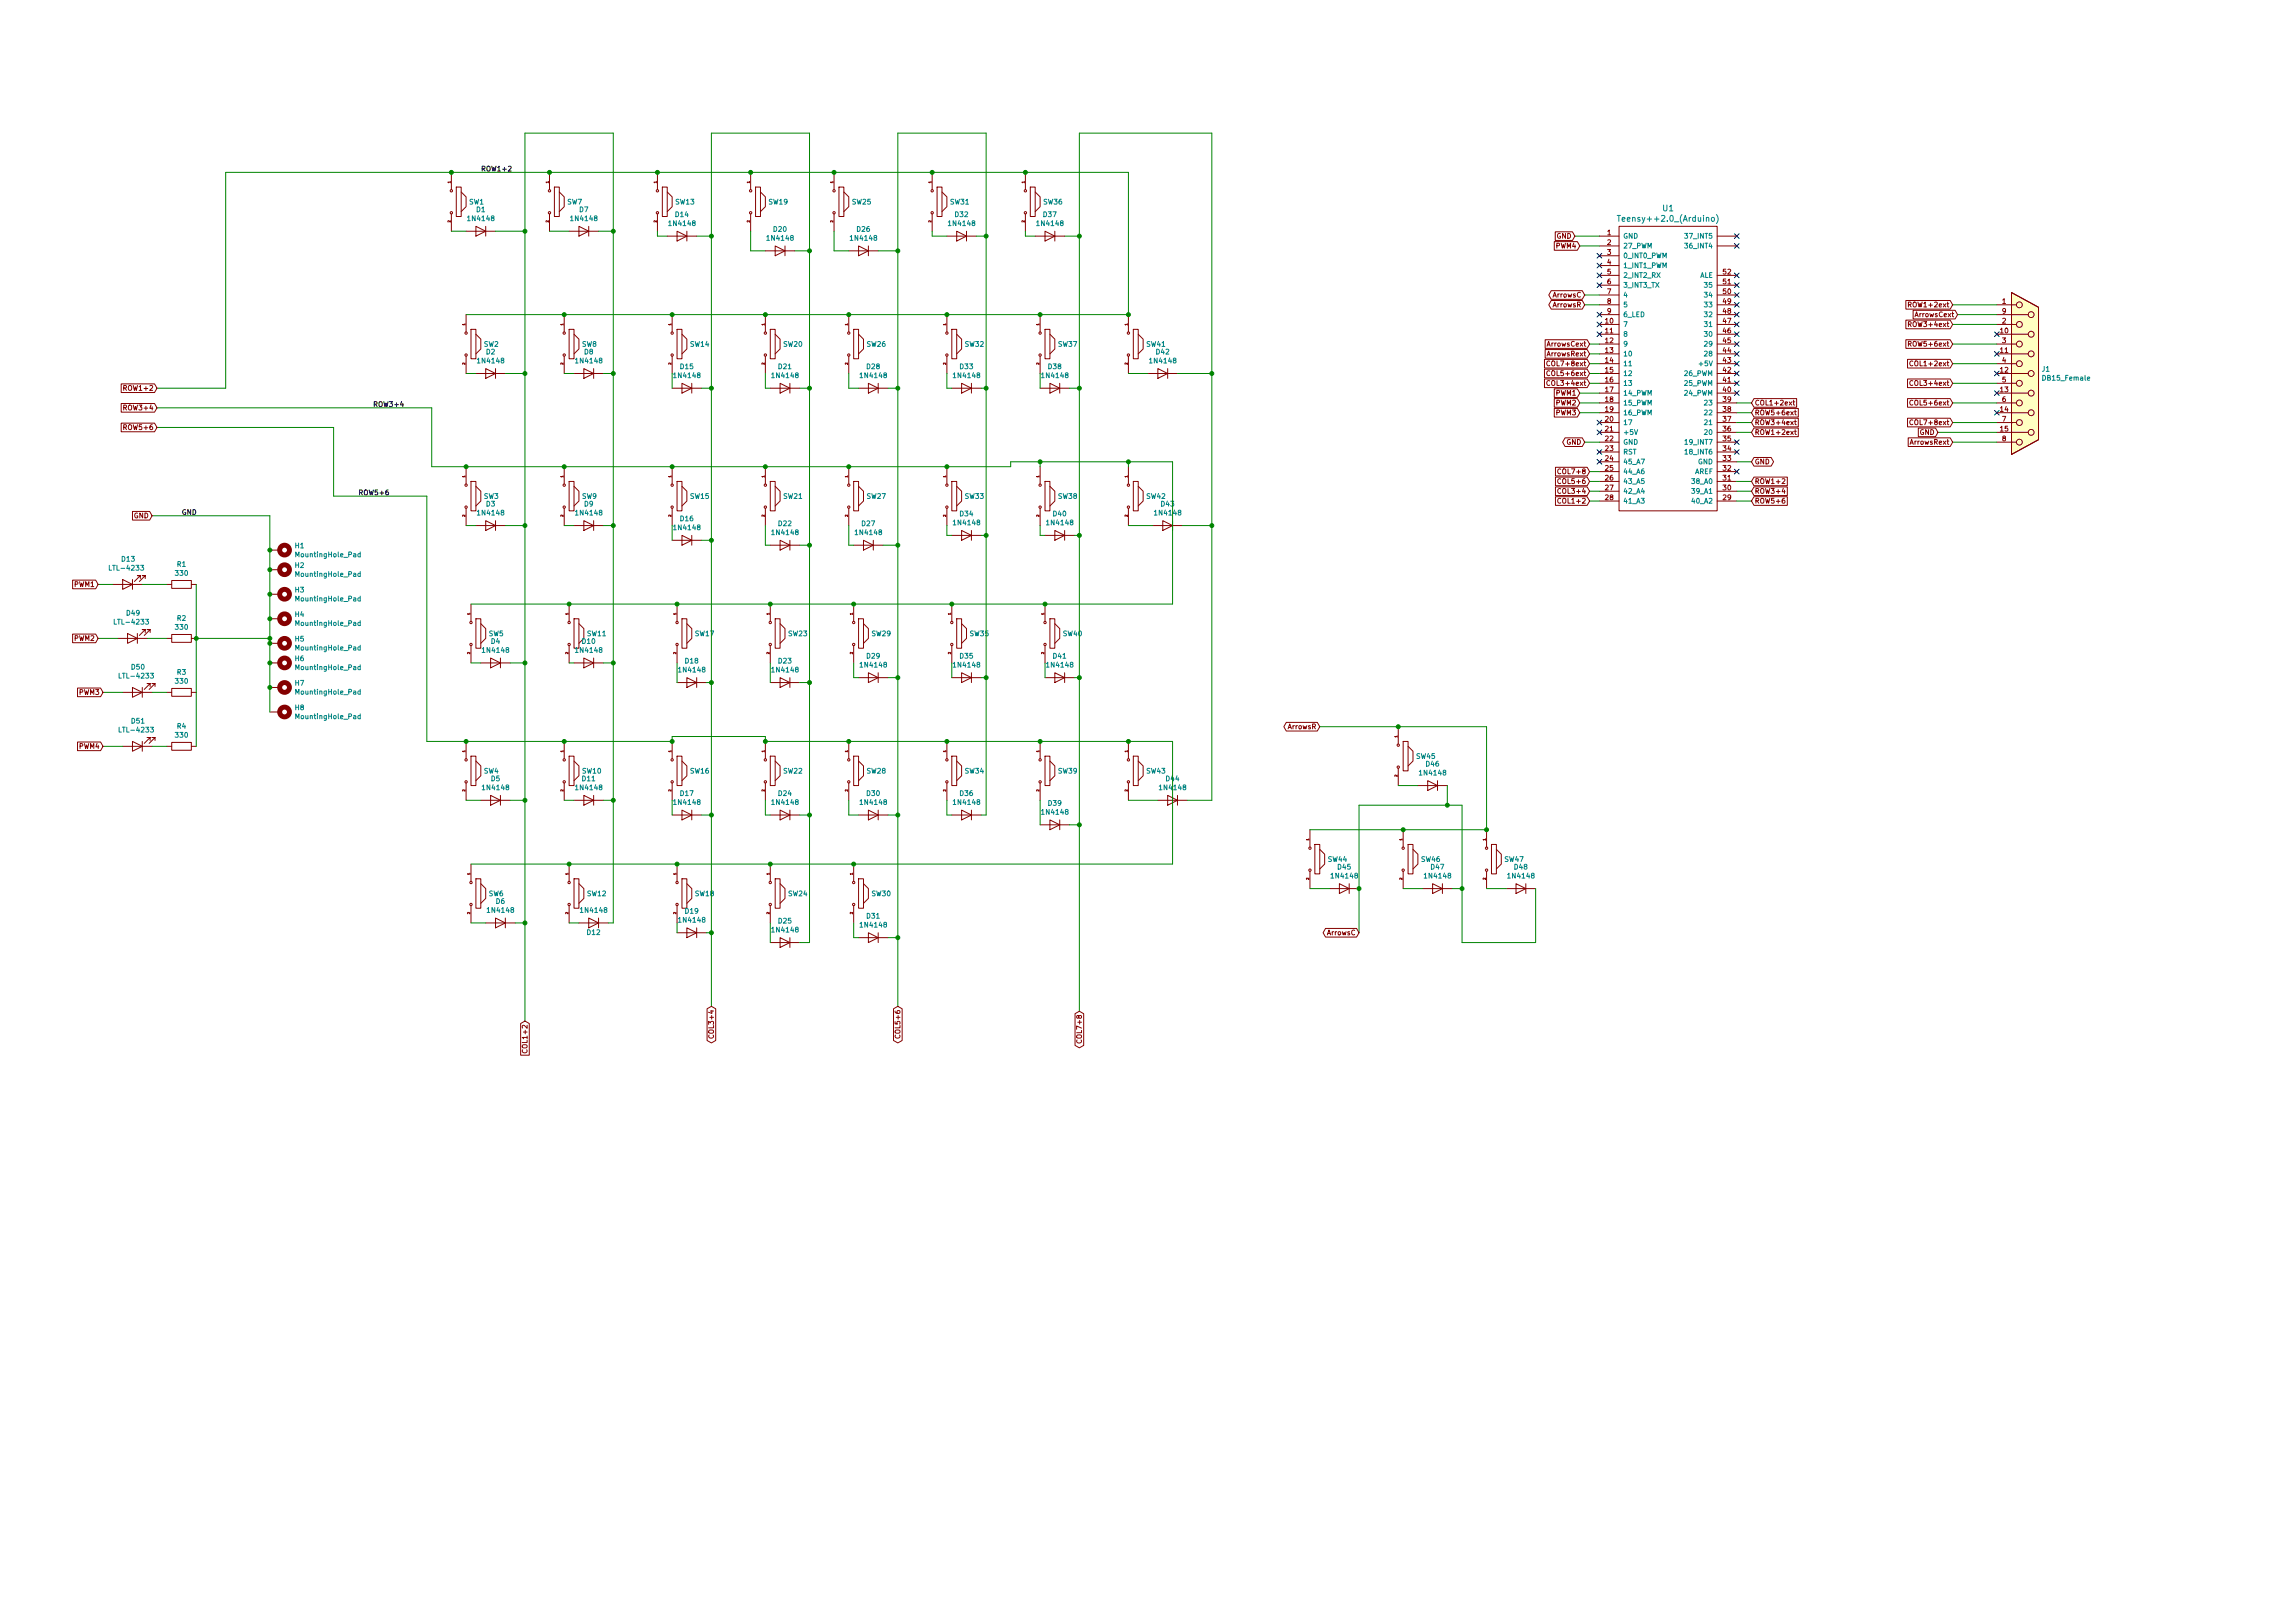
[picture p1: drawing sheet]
<svg xmlns="http://www.w3.org/2000/svg" width="594mm" height="420mm" viewBox="0 0 594 420" stroke-linecap="round" stroke-linejoin="round" font-family="sans-serif">
<defs><g id="words">
<g font-size="2.1" fill="#008484">
<text x="420.1" y="57.4">Teensy++2.0_(Arduino)</text>
<text x="430.5" y="54.7">U1</text>
</g>
<g font-size="1.8">
<text x="124.5" y="44.4">ROW1+2</text>
<text x="96.5" y="105.3">ROW3+4</text>
<text x="92.7" y="128.2">ROW5+6</text>
<text x="47" y="133.3">GND</text>
</g>
<g font-size="1.8" fill="#008484">
<text x="121.5" y="52.9">SW1</text>
<text x="146.9" y="52.9">SW7</text>
<text x="174.9" y="52.9">SW13</text>
<text x="199" y="52.9">SW19</text>
<text x="220.6" y="52.9">SW25</text>
<text x="246" y="52.9">SW31</text>
<text x="270.2" y="52.9">SW36</text>
<text x="121.4" y="57.2">1N4148</text>
<text x="123.3" y="54.9">D1</text>
<text x="148" y="57.2">1N4148</text>
<text x="150" y="54.9">D7</text>
<text x="173.4" y="58.5">1N4148</text>
<text x="174.9" y="56.2">D14</text>
<text x="200.3" y="60">D20</text>
<text x="221.9" y="60">D26</text>
<text x="245.8" y="58.5">1N4148</text>
<text x="247.3" y="56.2">D32</text>
<text x="268.7" y="58.5">1N4148</text>
<text x="270.1" y="56.2">D37</text>
<text x="198.8" y="62.3">1N4148</text>
<text x="220.4" y="62.3">1N4148</text>
<text x="420.1" y="61.8">GND</text>
<text x="420.1" y="64.3">27_PWM</text>
<text x="436.7" y="64.3">36_INT4</text>
<text x="436.7" y="61.8">37_INT5</text>
<text x="420.1" y="66.8">0_INT0_PWM</text>
<text x="420.1" y="69.4">1_INT1_PWM</text>
<text x="420.1" y="71.9">2_INT2_RX</text>
<text x="440" y="71.9">ALE</text>
<text x="420.1" y="74.5">3_INT3_TX</text>
<text x="420.1" y="77">4</text>
<text x="441.5" y="77">34</text>
<text x="441.5" y="74.5">35</text>
<text x="420.1" y="79.5">5</text>
<text x="420.1" y="82.1">6_LED</text>
<text x="441.5" y="82.1">32</text>
<text x="441.5" y="79.5">33</text>
<text x="125.3" y="89.8">SW2</text>
<text x="150.7" y="89.8">SW8</text>
<text x="178.7" y="89.8">SW14</text>
<text x="202.8" y="89.8">SW20</text>
<text x="224.4" y="89.8">SW26</text>
<text x="249.8" y="89.8">SW32</text>
<text x="274" y="89.8">SW37</text>
<text x="296.8" y="89.8">SW41</text>
<text x="420.1" y="84.6">7</text>
<text x="420.1" y="87.2">8</text>
<text x="420.1" y="89.7">9</text>
<text x="441.5" y="89.7">29</text>
<text x="441.5" y="87.2">30</text>
<text x="441.5" y="84.6">31</text>
<text x="123.9" y="94">1N4148</text>
<text x="125.9" y="91.7">D2</text>
<text x="149.3" y="94">1N4148</text>
<text x="151.3" y="91.7">D8</text>
<text x="176.1" y="95.5">D15</text>
<text x="201.5" y="95.5">D21</text>
<text x="224.4" y="95.5">D28</text>
<text x="248.5" y="95.5">D33</text>
<text x="271.4" y="95.5">D38</text>
<text x="297.9" y="94">1N4148</text>
<text x="299.3" y="91.7">D42</text>
<text x="420.1" y="92.2">10</text>
<text x="420.1" y="94.8">11</text>
<text x="440.3" y="94.8">+5V</text>
<text x="441.5" y="92.2">28</text>
<text x="174.7" y="97.9">1N4148</text>
<text x="200.1" y="97.9">1N4148</text>
<text x="223" y="97.9">1N4148</text>
<text x="247.1" y="97.9">1N4148</text>
<text x="270" y="97.9">1N4148</text>
<text x="420.1" y="97.3">12</text>
<text x="420.1" y="99.9">13</text>
<text x="436.2" y="99.9">25_PWM</text>
<text x="436.2" y="97.3">26_PWM</text>
<text x="528.6" y="96.2">J1</text>
<text x="529.1" y="98.5">DB15_Female</text>
<text x="420.1" y="102.4">14_PWM</text>
<text x="420.1" y="104.9">15_PWM</text>
<text x="420.1" y="107.5">16_PWM</text>
<text x="436.2" y="102.4">24_PWM</text>
<text x="441.5" y="107.5">22</text>
<text x="441.5" y="104.9">23</text>
<text x="420.1" y="110">17</text>
<text x="420.1" y="112.6">+5V</text>
<text x="441.5" y="112.6">20</text>
<text x="441.5" y="110">21</text>
<text x="420.1" y="115.1">GND</text>
<text x="420.1" y="117.6">RST</text>
<text x="436.7" y="117.6">18_INT6</text>
<text x="436.7" y="115.1">19_INT7</text>
<text x="420.1" y="120.2">45_A7</text>
<text x="420.1" y="122.7">44_A6</text>
<text x="420.1" y="125.3">43_A5</text>
<text x="438.3" y="125.3">38_A0</text>
<text x="438.7" y="122.7">AREF</text>
<text x="439.5" y="120.2">GND</text>
<text x="125.3" y="129.1">SW3</text>
<text x="125.9" y="131.1">D3</text>
<text x="150.7" y="129.1">SW9</text>
<text x="151.3" y="131.1">D9</text>
<text x="178.7" y="129.1">SW15</text>
<text x="202.8" y="129.1">SW21</text>
<text x="224.4" y="129.1">SW27</text>
<text x="249.8" y="129.1">SW33</text>
<text x="274" y="129.1">SW38</text>
<text x="296.8" y="129.1">SW42</text>
<text x="300.6" y="131.1">D43</text>
<text x="420.1" y="127.8">42_A4</text>
<text x="420.1" y="130.3">41_A3</text>
<text x="438.3" y="130.3">40_A2</text>
<text x="438.3" y="127.8">39_A1</text>
<text x="123.9" y="133.4">1N4148</text>
<text x="149.3" y="133.4">1N4148</text>
<text x="174.7" y="137.2">1N4148</text>
<text x="176.1" y="134.9">D16</text>
<text x="201.5" y="136.2">D22</text>
<text x="223.1" y="136.2">D27</text>
<text x="247.1" y="136">1N4148</text>
<text x="248.5" y="133.6">D34</text>
<text x="271.2" y="136">1N4148</text>
<text x="272.7" y="133.6">D40</text>
<text x="299.2" y="133.4">1N4148</text>
<text x="76.4" y="141.9">H1</text>
<text x="200.1" y="138.5">1N4148</text>
<text x="221.7" y="138.5">1N4148</text>
<text x="29.1" y="147.7">LTL-4233</text>
<text x="31.5" y="145.4">D13</text>
<text x="45.5" y="149">330</text>
<text x="45.9" y="146.7">R1</text>
<text x="76.4" y="147">H2</text>
<text x="76.9" y="149.3">MountingHole_Pad</text>
<text x="76.9" y="144.2">MountingHole_Pad</text>
<text x="76.4" y="153.4">H3</text>
<text x="76.9" y="155.7">MountingHole_Pad</text>
<text x="30.4" y="161.7">LTL-4233</text>
<text x="32.8" y="159.4">D49</text>
<text x="45.9" y="160.7">R2</text>
<text x="76.4" y="159.7">H4</text>
<text x="45.5" y="163">330</text>
<text x="76.4" y="166.1">H5</text>
<text x="76.9" y="162">MountingHole_Pad</text>
<text x="126.5" y="164.7">SW5</text>
<text x="127.2" y="166.7">D4</text>
<text x="150.7" y="166.7">D10</text>
<text x="152" y="164.7">SW11</text>
<text x="180" y="164.7">SW17</text>
<text x="204.1" y="164.7">SW23</text>
<text x="225.7" y="164.7">SW29</text>
<text x="251.1" y="164.7">SW35</text>
<text x="275.2" y="164.7">SW40</text>
<text x="34.1" y="173.3">D50</text>
<text x="76.4" y="171.1">H6</text>
<text x="76.9" y="168.4">MountingHole_Pad</text>
<text x="76.9" y="173.4">MountingHole_Pad</text>
<text x="125.2" y="169">1N4148</text>
<text x="149.3" y="169">1N4148</text>
<text x="177.4" y="171.7">D18</text>
<text x="201.5" y="171.7">D23</text>
<text x="223" y="172.8">1N4148</text>
<text x="224.4" y="170.5">D29</text>
<text x="247.1" y="172.8">1N4148</text>
<text x="248.5" y="170.5">D35</text>
<text x="271.2" y="172.8">1N4148</text>
<text x="272.7" y="170.5">D41</text>
<text x="31.6" y="175.6">LTL-4233</text>
<text x="45.5" y="177">330</text>
<text x="45.9" y="174.7">R3</text>
<text x="76.4" y="177.5">H7</text>
<text x="76.9" y="179.8">MountingHole_Pad</text>
<text x="176" y="174.1">1N4148</text>
<text x="200.1" y="174.1">1N4148</text>
<text x="76.4" y="183.8">H8</text>
<text x="31.6" y="189.6">LTL-4233</text>
<text x="34.1" y="187.3">D51</text>
<text x="45.5" y="190.9">330</text>
<text x="45.9" y="188.6">R4</text>
<text x="76.9" y="186.1">MountingHole_Pad</text>
<text x="366.7" y="196.4">SW45</text>
<text x="125.3" y="200.2">SW4</text>
<text x="127.2" y="202.2">D5</text>
<text x="150.7" y="202.2">D11</text>
<text x="150.8" y="200.2">SW10</text>
<text x="178.7" y="200.2">SW16</text>
<text x="202.8" y="200.2">SW22</text>
<text x="224.4" y="200.2">SW28</text>
<text x="249.8" y="200.2">SW34</text>
<text x="274" y="200.2">SW39</text>
<text x="296.8" y="200.2">SW43</text>
<text x="301.9" y="202.2">D44</text>
<text x="367.7" y="200.7">1N4148</text>
<text x="369.2" y="198.4">D46</text>
<text x="125.2" y="204.5">1N4148</text>
<text x="149.3" y="204.5">1N4148</text>
<text x="174.7" y="208.3">1N4148</text>
<text x="176.1" y="206">D17</text>
<text x="200.1" y="208.3">1N4148</text>
<text x="201.5" y="206">D24</text>
<text x="223" y="208.3">1N4148</text>
<text x="224.4" y="206">D30</text>
<text x="247.1" y="208.3">1N4148</text>
<text x="248.5" y="206">D36</text>
<text x="271.4" y="208.6">D39</text>
<text x="300.4" y="204.5">1N4148</text>
<text x="270" y="210.9">1N4148</text>
<text x="343.8" y="223.1">SW44</text>
<text x="344.9" y="227.4">1N4148</text>
<text x="346.3" y="225.1">D45</text>
<text x="367.9" y="223.1">SW46</text>
<text x="369" y="227.4">1N4148</text>
<text x="370.5" y="225.1">D47</text>
<text x="389.5" y="223.1">SW47</text>
<text x="390.6" y="227.4">1N4148</text>
<text x="392" y="225.1">D48</text>
<text x="126.5" y="232">SW6</text>
<text x="128.4" y="234">D6</text>
<text x="152" y="232">SW12</text>
<text x="180" y="232">SW18</text>
<text x="204.1" y="232">SW24</text>
<text x="225.7" y="232">SW30</text>
<text x="126.4" y="236.3">1N4148</text>
<text x="150.6" y="236.3">1N4148</text>
<text x="176" y="238.8">1N4148</text>
<text x="177.4" y="236.5">D19</text>
<text x="201.5" y="239.1">D25</text>
<text x="224.4" y="237.8">D31</text>
<text x="152" y="242">D12</text>
<text x="200.1" y="241.4">1N4148</text>
<text x="223" y="240.1">1N4148</text>
</g>
<g font-size="1.8" fill="#840000">
<text x="402.8" y="64.3">PWM4</text>
<text x="402.9" y="61.8">GND</text>
<text x="416.1" y="60.9">1</text>
<text x="416.1" y="63.4">2</text>
<text x="416.1" y="66">3</text>
<text x="416.1" y="68.5">4</text>
<text x="416.1" y="71">5</text>
<text x="446.1" y="71">52</text>
<text x="402.1" y="77">ArrowsC</text>
<text x="416.1" y="73.6">6</text>
<text x="416.1" y="76.1">7</text>
<text x="446.1" y="76.1">50</text>
<text x="446.1" y="73.6">51</text>
<text x="402.1" y="79.5">ArrowsR</text>
<text x="415.6" y="83.7">10</text>
<text x="416.1" y="78.7">8</text>
<text x="416.1" y="81.2">9</text>
<text x="446.1" y="83.7">47</text>
<text x="446.1" y="81.2">48</text>
<text x="446.1" y="78.7">49</text>
<text x="494.8" y="79.5">ROW1+2ext</text>
<text x="496" y="82.1">ArrowsCext</text>
<text x="518.3" y="78.7">1</text>
<text x="518.3" y="83.7">2</text>
<text x="518.3" y="81.2">9</text>
<text x="400.8" y="89.7">ArrowsCext</text>
<text x="415.6" y="86.3">11</text>
<text x="415.6" y="88.8">12</text>
<text x="446.1" y="88.8">45</text>
<text x="446.1" y="86.3">46</text>
<text x="494.8" y="89.7">ROW5+6ext</text>
<text x="494.8" y="84.6">ROW3+4ext</text>
<text x="517.8" y="86.3">10</text>
<text x="518.3" y="88.8">3</text>
<text x="400.8" y="92.2">ArrowsRext</text>
<text x="401.4" y="94.8">COL7+8ext</text>
<text x="415.6" y="91.4">13</text>
<text x="415.6" y="93.9">14</text>
<text x="446.1" y="93.9">43</text>
<text x="446.1" y="91.4">44</text>
<text x="495.4" y="94.8">COL1+2ext</text>
<text x="517.8" y="91.4">11</text>
<text x="518.3" y="93.9">4</text>
<text x="32.5" y="101.1">ROW1+2</text>
<text x="401.4" y="99.9">COL3+4ext</text>
<text x="401.4" y="97.3">COL5+6ext</text>
<text x="415.6" y="96.4">15</text>
<text x="415.6" y="99">16</text>
<text x="415.6" y="101.5">17</text>
<text x="446.1" y="101.5">40</text>
<text x="446.1" y="99">41</text>
<text x="446.1" y="96.4">42</text>
<text x="495.4" y="99.9">COL3+4ext</text>
<text x="517.8" y="96.4">12</text>
<text x="517.8" y="101.5">13</text>
<text x="518.3" y="99">5</text>
<text x="32.5" y="106.2">ROW3+4</text>
<text x="402.8" y="102.4">PWM1</text>
<text x="402.8" y="104.9">PWM2</text>
<text x="402.8" y="107.5">PWM3</text>
<text x="415.6" y="104.1">18</text>
<text x="415.6" y="106.6">19</text>
<text x="446.1" y="106.6">38</text>
<text x="446.1" y="104.1">39</text>
<text x="454.2" y="107.5">ROW5+6ext</text>
<text x="454.2" y="104.9">COL1+2ext</text>
<text x="495.4" y="104.9">COL5+6ext</text>
<text x="517.8" y="106.6">14</text>
<text x="518.3" y="104.1">6</text>
<text x="32.5" y="111.3">ROW5+6</text>
<text x="415.6" y="109.1">20</text>
<text x="415.6" y="111.7">21</text>
<text x="446.1" y="111.7">36</text>
<text x="446.1" y="109.1">37</text>
<text x="454.2" y="110">ROW3+4ext</text>
<text x="454.2" y="112.6">ROW1+2ext</text>
<text x="495.4" y="110">COL7+8ext</text>
<text x="496.9" y="112.6">GND</text>
<text x="517.8" y="111.7">15</text>
<text x="518.3" y="109.1">7</text>
<text x="405.5" y="115.1">GND</text>
<text x="415.6" y="114.2">22</text>
<text x="415.6" y="116.8">23</text>
<text x="415.6" y="119.3">24</text>
<text x="446.1" y="119.3">33</text>
<text x="446.1" y="116.8">34</text>
<text x="446.1" y="114.2">35</text>
<text x="494.7" y="115.1">ArrowsRext</text>
<text x="518.3" y="114.2">8</text>
<text x="404" y="122.7">COL7+8</text>
<text x="404" y="125.3">COL5+6</text>
<text x="415.6" y="121.8">25</text>
<text x="415.6" y="124.4">26</text>
<text x="446.1" y="124.4">31</text>
<text x="446.1" y="121.8">32</text>
<text x="454.2" y="125.3">ROW1+2</text>
<text x="454.2" y="120.2">GND</text>
<text x="404" y="127.8">COL3+4</text>
<text x="404" y="130.3">COL1+2</text>
<text x="415.6" y="126.9">27</text>
<text x="415.6" y="129.5">28</text>
<text x="446.1" y="129.5">29</text>
<text x="446.1" y="126.9">30</text>
<text x="454.2" y="130.3">ROW5+6</text>
<text x="454.2" y="127.8">ROW3+4</text>
<text x="34.6" y="134.2">GND</text>
<text x="19.3" y="151.9">PWM1</text>
<text x="19.3" y="165.9">PWM2</text>
<text x="20.6" y="179.9">PWM3</text>
<text x="333.5" y="188.8">ArrowsR</text>
<text x="20.6" y="193.8">PWM4</text>
<text x="343.6" y="242.1">ArrowsC</text>
<text x="184.8" y="268" transform="rotate(-90 184.8 268)">COL3+4</text>
<text x="233" y="268" transform="rotate(-90 233 268)">COL5+6</text>
<text x="280" y="269.3" transform="rotate(-90 280 269.3)">COL7+8</text>
<text x="136.5" y="271.8" transform="rotate(-90 136.5 271.8)">COL1+2</text>
</g>
<g font-size=".9" fill="#840000">
<text x="116.6" y="47.4" transform="rotate(-90 116.6 47.4)">1</text>
<text x="142" y="47.4" transform="rotate(-90 142 47.4)">1</text>
<text x="170" y="47.4" transform="rotate(-90 170 47.4)">1</text>
<text x="194.1" y="47.4" transform="rotate(-90 194.1 47.4)">1</text>
<text x="215.7" y="47.4" transform="rotate(-90 215.7 47.4)">1</text>
<text x="241.1" y="47.4" transform="rotate(-90 241.1 47.4)">1</text>
<text x="265.2" y="47.4" transform="rotate(-90 265.2 47.4)">1</text>
<text x="116.6" y="57.5" transform="rotate(-90 116.6 57.5)">2</text>
<text x="142" y="57.5" transform="rotate(-90 142 57.5)">2</text>
<text x="170" y="57.5" transform="rotate(-90 170 57.5)">2</text>
<text x="194.1" y="57.5" transform="rotate(-90 194.1 57.5)">2</text>
<text x="215.7" y="57.5" transform="rotate(-90 215.7 57.5)">2</text>
<text x="241.1" y="57.5" transform="rotate(-90 241.1 57.5)">2</text>
<text x="265.2" y="57.5" transform="rotate(-90 265.2 57.5)">2</text>
<text x="120.4" y="84.2" transform="rotate(-90 120.4 84.2)">1</text>
<text x="145.8" y="84.2" transform="rotate(-90 145.8 84.2)">1</text>
<text x="173.8" y="84.2" transform="rotate(-90 173.8 84.2)">1</text>
<text x="197.9" y="84.2" transform="rotate(-90 197.9 84.2)">1</text>
<text x="219.5" y="84.2" transform="rotate(-90 219.5 84.2)">1</text>
<text x="244.9" y="84.2" transform="rotate(-90 244.9 84.2)">1</text>
<text x="269" y="84.2" transform="rotate(-90 269 84.2)">1</text>
<text x="291.9" y="84.2" transform="rotate(-90 291.9 84.2)">1</text>
<text x="120.4" y="94.4" transform="rotate(-90 120.4 94.4)">2</text>
<text x="145.8" y="94.4" transform="rotate(-90 145.8 94.4)">2</text>
<text x="173.8" y="94.4" transform="rotate(-90 173.8 94.4)">2</text>
<text x="197.9" y="94.4" transform="rotate(-90 197.9 94.4)">2</text>
<text x="219.5" y="94.4" transform="rotate(-90 219.5 94.4)">2</text>
<text x="244.9" y="94.4" transform="rotate(-90 244.9 94.4)">2</text>
<text x="269" y="94.4" transform="rotate(-90 269 94.4)">2</text>
<text x="291.9" y="94.4" transform="rotate(-90 291.9 94.4)">2</text>
<text x="120.4" y="123.6" transform="rotate(-90 120.4 123.6)">1</text>
<text x="145.8" y="123.6" transform="rotate(-90 145.8 123.6)">1</text>
<text x="173.8" y="123.6" transform="rotate(-90 173.8 123.6)">1</text>
<text x="197.9" y="123.6" transform="rotate(-90 197.9 123.6)">1</text>
<text x="219.5" y="123.6" transform="rotate(-90 219.5 123.6)">1</text>
<text x="244.9" y="123.6" transform="rotate(-90 244.9 123.6)">1</text>
<text x="269" y="123.6" transform="rotate(-90 269 123.6)">1</text>
<text x="291.9" y="123.6" transform="rotate(-90 291.9 123.6)">1</text>
<text x="120.4" y="133.7" transform="rotate(-90 120.4 133.7)">2</text>
<text x="145.8" y="133.7" transform="rotate(-90 145.8 133.7)">2</text>
<text x="173.8" y="133.7" transform="rotate(-90 173.8 133.7)">2</text>
<text x="197.9" y="133.7" transform="rotate(-90 197.9 133.7)">2</text>
<text x="219.5" y="133.7" transform="rotate(-90 219.5 133.7)">2</text>
<text x="244.9" y="133.7" transform="rotate(-90 244.9 133.7)">2</text>
<text x="269" y="133.7" transform="rotate(-90 269 133.7)">2</text>
<text x="291.9" y="133.7" transform="rotate(-90 291.9 133.7)">2</text>
<text x="121.7" y="159.1" transform="rotate(-90 121.7 159.1)">1</text>
<text x="147.1" y="159.1" transform="rotate(-90 147.1 159.1)">1</text>
<text x="175" y="159.1" transform="rotate(-90 175 159.1)">1</text>
<text x="199.2" y="159.1" transform="rotate(-90 199.2 159.1)">1</text>
<text x="220.8" y="159.1" transform="rotate(-90 220.8 159.1)">1</text>
<text x="246.2" y="159.1" transform="rotate(-90 246.2 159.1)">1</text>
<text x="270.3" y="159.1" transform="rotate(-90 270.3 159.1)">1</text>
<text x="121.7" y="169.3" transform="rotate(-90 121.7 169.3)">2</text>
<text x="147.1" y="169.3" transform="rotate(-90 147.1 169.3)">2</text>
<text x="175" y="169.3" transform="rotate(-90 175 169.3)">2</text>
<text x="199.2" y="169.3" transform="rotate(-90 199.2 169.3)">2</text>
<text x="220.8" y="169.3" transform="rotate(-90 220.8 169.3)">2</text>
<text x="246.2" y="169.3" transform="rotate(-90 246.2 169.3)">2</text>
<text x="270.3" y="169.3" transform="rotate(-90 270.3 169.3)">2</text>
<text x="361.7" y="190.9" transform="rotate(-90 361.7 190.9)">1</text>
<text x="120.4" y="194.7" transform="rotate(-90 120.4 194.7)">1</text>
<text x="145.8" y="194.7" transform="rotate(-90 145.8 194.7)">1</text>
<text x="173.8" y="194.7" transform="rotate(-90 173.8 194.7)">1</text>
<text x="197.9" y="194.7" transform="rotate(-90 197.9 194.7)">1</text>
<text x="219.5" y="194.7" transform="rotate(-90 219.5 194.7)">1</text>
<text x="244.9" y="194.7" transform="rotate(-90 244.9 194.7)">1</text>
<text x="269" y="194.7" transform="rotate(-90 269 194.7)">1</text>
<text x="291.9" y="194.7" transform="rotate(-90 291.9 194.7)">1</text>
<text x="361.7" y="201.1" transform="rotate(-90 361.7 201.1)">2</text>
<text x="120.4" y="204.9" transform="rotate(-90 120.4 204.9)">2</text>
<text x="145.8" y="204.9" transform="rotate(-90 145.8 204.9)">2</text>
<text x="173.8" y="204.9" transform="rotate(-90 173.8 204.9)">2</text>
<text x="197.9" y="204.9" transform="rotate(-90 197.9 204.9)">2</text>
<text x="219.5" y="204.9" transform="rotate(-90 219.5 204.9)">2</text>
<text x="244.9" y="204.9" transform="rotate(-90 244.9 204.9)">2</text>
<text x="269" y="204.9" transform="rotate(-90 269 204.9)">2</text>
<text x="291.9" y="204.9" transform="rotate(-90 291.9 204.9)">2</text>
<text x="338.9" y="217.6" transform="rotate(-90 338.9 217.6)">1</text>
<text x="363" y="217.6" transform="rotate(-90 363 217.6)">1</text>
<text x="384.6" y="217.6" transform="rotate(-90 384.6 217.6)">1</text>
<text x="121.7" y="226.5" transform="rotate(-90 121.7 226.5)">1</text>
<text x="147.1" y="226.5" transform="rotate(-90 147.1 226.5)">1</text>
<text x="175" y="226.5" transform="rotate(-90 175 226.5)">1</text>
<text x="199.2" y="226.5" transform="rotate(-90 199.2 226.5)">1</text>
<text x="220.8" y="226.5" transform="rotate(-90 220.8 226.5)">1</text>
<text x="338.9" y="227.7" transform="rotate(-90 338.9 227.7)">2</text>
<text x="363" y="227.7" transform="rotate(-90 363 227.7)">2</text>
<text x="384.6" y="227.7" transform="rotate(-90 384.6 227.7)">2</text>
<text x="121.7" y="236.6" transform="rotate(-90 121.7 236.6)">2</text>
<text x="147.1" y="236.6" transform="rotate(-90 147.1 236.6)">2</text>
<text x="175" y="236.6" transform="rotate(-90 175 236.6)">2</text>
<text x="199.2" y="236.6" transform="rotate(-90 199.2 236.6)">2</text>
<text x="220.8" y="236.6" transform="rotate(-90 220.8 236.6)">2</text>
</g>
</g></defs>
<g fill="none" stroke="#840000" stroke-width=".26">
<path d="M116.8 44.6v4.5M116.8 55.4v4.5M118.1 48.4h1.3v7.6h-1.3zM119.4 49.7l1.2 1.3v2.5l-1.2 1.3M120.6 59.9h7.7M123.2 58.6l2.5 1.3-2.5 1.2zM125.7 58.6v2.5M142.2 44.6v4.5M142.2 55.4v4.5M143.5 48.4h1.3v7.6h-1.3zM144.8 49.7l1.2 1.3v2.5l-1.2 1.3M147.3 59.9h7.6"/>
<path d="M149.9 58.6l2.5 1.3-2.5 1.2zM152.4 58.6v2.5M170.2 44.6v4.5M170.2 55.4v4.5M171.4 48.4h1.3v7.6h-1.3zM172.7 49.7l1.3 1.3v2.5l-1.3 1.3M175.3 59.9l2.5 1.2-2.5 1.3zM177.8 59.9v2.5M194.3 44.6v4.5M194.3 55.4v4.5M195.6 48.4h1.2v7.6h-1.2zM196.8 49.7l1.3 1.3v2.5l-1.3 1.3"/>
<path d="M215.9 44.6v4.5M215.9 55.4v4.5M217.2 48.4h1.2v7.6h-1.2zM218.4 49.7l1.3 1.3v2.5l-1.3 1.3M241.3 44.6v4.5M241.3 55.4v4.5M242.6 48.4h1.2v7.6h-1.2zM243.8 49.7l1.3 1.3v2.5l-1.3 1.3M247.6 59.9l2.6 1.2-2.6 1.3zM250.2 59.9v2.5M265.4 44.6v4.5M265.4 55.4v4.5"/>
<path d="M266.7 48.4h1.3v7.6h-1.3zM268 49.7l1.2 1.3v2.5l-1.2 1.3M270.5 59.9l2.5 1.2-2.5 1.3zM273 59.9v2.5M419.1 58.6h25.4v73.6h-25.4zM172.7 61.1h7.6M198.1 64.9h7.6M200.7 63.7l2.5 1.2-2.5 1.3zM203.2 63.7v2.5M219.7 64.9h7.6M222.2 63.7l2.6 1.2-2.6 1.3zM224.8 63.7v2.5"/>
<path d="M245.1 61.1h7.6M268 61.1h7.6M401.5 77.8h8.1l.6 1.1-.6 1.1h-8.1l-.6-1.1zM401.5 75.3h8.1l.6 1.1-.6 1.1h-8.1l-.6-1.1zM402.3 62.6h6l.6 1.1-.6 1.1h-6zM402.6 60h4.4l.7 1.1-.7 1.1h-4.4zM414 61.1h5.1M414 63.7h5.1M414 66.2h5.1M414 68.7h5.1M414 78.9h5.1M414 71.3h5.1"/>
<path d="M414 76.4h5.1M414 73.8h5.1M444.5 61.1h5.1M444.5 63.7h5.1M444.5 78.9h5.1M444.5 71.3h5.1M444.5 76.4h5.1M444.5 73.8h5.1M493.3 77.8h11.5l.7 1.1-.7 1.1h-11.5zM494 78.9l.6-.1 .1-.5-.7-.1v1.3M494.3 78.9l.4 .6M516.9 78.9h5.1"/>
<path d="M520.7 75.7l7 3.8v34.3l-7 3.8zM31.4 99.4h8.6l.6 1.1-.6 1.1h-8.6zM120.6 81.4v4.5M120.6 92.2v4.5M121.9 85.3h1.3v7.6h-1.3zM123.2 86.5l1.3 1.3v2.5l-1.3 1.3M123.2 96.7h7.6M125.7 95.4l2.6 1.3-2.6 1.3zM128.3 95.4v2.6M146 81.4v4.5M146 92.2v4.5M147.3 85.3h1.3v7.6h-1.3z"/>
<path d="M148.6 86.5l1.3 1.3v2.5l-1.3 1.3M148.6 96.7h7.6M151.1 95.4l2.6 1.3-2.6 1.3zM153.7 95.4v2.6M174 81.4v4.5M174 92.2v4.5M175.3 85.3h1.2v7.6h-1.2zM176.5 99.2l2.6 1.3-2.6 1.3zM176.5 86.5l1.3 1.3v2.5l-1.3 1.3M179.1 99.2v2.6M198.1 81.4v4.5M198.1 92.2v4.5"/>
<path d="M199.4 85.3h1.3v7.6h-1.3zM200.7 86.5l1.2 1.3v2.5l-1.2 1.3M201.9 99.2l2.6 1.3-2.6 1.3zM204.5 99.2v2.6M219.7 81.4v4.5M219.7 92.2v4.5M221 85.3h1.2v7.6h-1.2zM222.2 86.5l1.3 1.3v2.5l-1.3 1.3M224.8 99.2l2.5 1.3-2.5 1.3zM227.3 99.2v2.6M245.1 81.4v4.5M245.1 92.2v4.5"/>
<path d="M246.4 85.3h1.2v7.6h-1.2zM247.6 86.5l1.3 1.3v2.5l-1.3 1.3M248.9 99.2l2.6 1.3-2.6 1.3zM251.5 99.2v2.6M269.2 81.4v4.5M269.2 92.2v4.5M270.5 85.3h1.3v7.6h-1.3zM271.8 99.2l2.5 1.3-2.5 1.3zM271.8 86.5l1.2 1.3v2.5l-1.2 1.3M274.3 99.2v2.6M292.1 81.4v4.5M292.1 92.2v4.5"/>
<path d="M293.4 85.3h1.2v7.6h-1.2zM294.6 86.5l1.3 1.3v2.5l-1.3 1.3M297.2 96.7h7.6M299.7 95.4l2.6 1.3-2.6 1.3zM302.3 95.4v2.6M399.8 98.1h11l.7 1.1-.7 1.1h-11zM399.8 95.6h11l.7 1.1-.7 1.1h-11zM399.8 93h11l.7 1.1-.7 1.2h-11zM400 90.5h10.8l.7 1.1-.7 1.1h-10.8zM400 88h10.8l.7 1.1-.7 1.1h-10.8zM401.2 98.6a.56 .56 0 0 0-.8 .6 .56 .56 0 0 0 .8 .5M401.2 96.1a.56 .56 0 0 0-.8 .5 .56 .56 0 0 0 .8 .5"/>
<path d="M401.2 93.6a.56 .56 0 0 0-.8 .5 .56 .56 0 0 0 .8 .5M410 91.3h.5M410 88.8h.5M410.2 90.9v1.1l.3 .2M410.2 88.4v1.1l.3 .1M414 84h5.1M414 86.5h5.1M414 89.1h5.1M414 91.6h5.1M414 94.1h5.1M414 96.7h5.1M414 99.2h5.1"/>
<path d="M414 81.4h5.1M444.5 84h5.1M444.5 86.5h5.1M444.5 89.1h5.1M444.5 91.6h5.1M444.5 94.1h5.1M444.5 96.7h5.1M444.5 99.2h5.1M444.5 81.4h5.1M493.3 88h11.5l.7 1.1-.7 1.1h-11.5zM493.3 82.9h11.5l.7 1.1-.7 1.1h-11.5zM493.8 93h11l.7 1.1-.7 1.2h-11z"/>
<path d="M493.8 98.1h11l.7 1.1-.7 1.1h-11zM494 89h.6l.1-.5-.7-.1v1.2M494 83.9h.6l.1-.5-.7-.1v1.2M494.3 89l.4 .6M494.3 83.9l.4 .6M495.1 93.6a.56 .56 0 0 0-.7 .5 .56 .56 0 0 0 .7 .5M495.1 98.6a.56 .56 0 0 0-.7 .6 .56 .56 0 0 0 .7 .5M495.2 80.3h10.9l.6 1.1-.6 1.2h-10.9zM505.3 81.2h.4M505.4 80.7v1.1l.3 .2M516.9 84h5.1M516.9 86.5h8.1"/>
<path d="M516.9 89.1h5.1M516.9 91.6h8.1M516.9 94.1h5.1M516.9 96.7h8.1M516.9 99.2h5.1M516.9 81.4h8.1M31.4 104.5h8.6l.6 1.1-.6 1.1h-8.6zM31.4 109.5h8.6l.6 1.2-.6 1.1h-8.6zM32 105.5h.6l.1-.5-.7-.1v1.2M32 100.4h.6l.1-.5-.7-.1v1.3M32 110.6h.6l.1-.5-.7-.2v1.3M174 100.5h7.6"/>
<path d="M199.4 100.5h7.6M222.2 100.5h7.7M246.4 100.5h7.6M269.2 100.5h7.7M402.3 100.7h6l.6 1.1-.6 1.1h-6zM402.3 103.2h6l.6 1.1-.6 1.1h-6zM402.3 105.7h6l.6 1.1-.6 1.2h-6zM405.1 113.4h4.5l.6 1.1-.6 1.1h-4.5l-.6-1.1zM414 101.8h5.1M414 104.3h5.1M414 106.8h5.1M414 109.4h5.1"/>
<path d="M414 111.9h5.1M414 114.5h5.1M414 117h5.1M414 119.5h5.1M444.5 101.8h5.1M444.5 104.3h5.1M444.5 106.8h5.1M444.5 109.4h5.1M444.5 111.9h5.1M444.5 114.5h5.1M444.5 117h5.1M444.5 119.5h5.1"/>
<path d="M454 105.7h11.5v2.3h-11.5l-.6-1.2zM454 108.3h11.5v2.2h-11.5l-.6-1.1zM454 110.8h11.5v2.2h-11.5l-.6-1.1zM454 103.2h11.1v2.2h-11.1l-.6-1.1zM454 118.4h4.5l.6 1.1-.6 1.2h-4.5l-.6-1.2zM463.1 104l.7 .9M463.8 104l-.7 .9M464.1 104h.5M464.3 103.6v1.1l.3 .2M464.5 106.6h.5M464.5 109.1h.5M464.5 111.6h.5"/>
<path d="M464.7 106.1v1.1l.3 .2M464.7 108.7v1.1l.3 .1M464.7 111.2v1.1l.3 .2M493.8 108.3h11l.7 1.1-.7 1.1h-11zM493.8 103.2h11l.7 1.1-.7 1.1h-11zM494 113.4h10.8l.7 1.1-.7 1.1h-10.8zM495.1 108.8a.56 .56 0 0 0-.7 .5 .56 .56 0 0 0 .7 .5M495.1 103.7a.56 .56 0 0 0-.7 .5 .56 .56 0 0 0 .7 .5M496.6 110.8h4.4l.6 1.1-.6 1.1h-4.4zM504 114.2h.5M504.2 113.8v1.1l.3 .1M516.9 101.8h8.1"/>
<path d="M516.9 104.3h5.1M516.9 106.8h8.1M516.9 109.4h5.1M516.9 111.9h8.1M516.9 114.5h5.1M34.3 132.4h4.4l.7 1.1-.7 1.1h-4.4zM120.6 120.8v4.5M120.6 131.6v4.5M121.9 124.6h1.3v7.6h-1.3zM123.2 125.9l1.3 1.3v2.5l-1.3 1.3M123.2 136.1h7.6M125.7 134.8l2.6 1.3-2.6 1.2z"/>
<path d="M128.3 134.8v2.5M146 120.8v4.5M146 131.6v4.5M147.3 124.6h1.3v7.6h-1.3zM148.6 125.9l1.3 1.3v2.5l-1.3 1.3M148.6 136.1h7.6M151.1 134.8l2.6 1.3-2.6 1.2zM153.7 134.8v2.5M174 120.8v4.5M174 131.6v4.5M174 139.9h7.6M175.3 124.6h1.2v7.6h-1.2z"/>
<path d="M176.5 125.9l1.3 1.3v2.5l-1.3 1.3M176.5 138.6l2.6 1.3-2.6 1.2zM179.1 138.6v2.5M198.1 120.8v4.5M198.1 131.6v4.5M199.4 124.6h1.3v7.6h-1.3zM200.7 125.9l1.2 1.3v2.5l-1.2 1.3M201.9 139.9l2.6 1.2-2.6 1.3zM204.5 139.9v2.5M219.7 120.8v4.5M219.7 131.6v4.5M221 124.6h1.2v7.6h-1.2z"/>
<path d="M222.2 125.9l1.3 1.3v2.5l-1.3 1.3M223.5 139.9l2.6 1.2-2.6 1.3zM226.1 139.9v2.5M245.1 120.8v4.5M245.1 131.6v4.5M246.4 124.6h1.2v7.6h-1.2zM246.4 138.6h7.6M247.6 125.9l1.3 1.3v2.5l-1.3 1.3M248.9 137.3l2.6 1.3-2.6 1.3zM251.5 137.3v2.6M269.2 120.8v4.5M269.2 131.6v4.5"/>
<path d="M270.5 124.6h1.3v7.6h-1.3zM270.5 138.6h7.6M271.8 125.9l1.2 1.3v2.5l-1.2 1.3M273 137.3l2.6 1.3-2.6 1.3zM275.6 137.3v2.6M292.1 120.8v4.5M292.1 131.6v4.5M293.4 124.6h1.2v7.6h-1.2zM294.6 125.9l1.3 1.3v2.5l-1.3 1.3M298.4 136.1h7.7M301 134.8l2.5 1.3-2.5 1.2zM303.5 134.8v2.5"/>
<path d="M402.6 121h8.2l.7 1.1-.7 1.1h-8.2zM402.6 123.5h8.2l.7 1.1-.7 1.1h-8.2zM402.6 126.1h8.2l.7 1.1-.7 1.1h-8.2zM402.6 128.6h8.2l.7 1.1-.7 1.1h-8.2zM404 121.5a.56 .56 0 0 0-.8 .5 .56 .56 0 0 0 .8 .5M404 124a.56 .56 0 0 0-.8 .6 .56 .56 0 0 0 .8 .5M404 126.6a.56 .56 0 0 0-.8 .5 .56 .56 0 0 0 .8 .5M404 129.1a.56 .56 0 0 0-.8 .5 .56 .56 0 0 0 .8 .5M414 122.1h5.1M414 124.6h5.1M414 127.2h5.1M414 129.7h5.1"/>
<path d="M444.5 122.1h5.1M444.5 124.6h5.1M444.5 127.2h5.1M444.5 129.7h5.1M454 128.6h8.7v2.2h-8.7l-.6-1.1zM454 126.1h8.7v2.2h-8.7l-.6-1.1zM454 123.5h8.7v2.2h-8.7l-.6-1.1zM461.3 124l.5-.1 .3 .4-.8 .9h.8M461.6 126.4l-.3 .9h.8M18.8 150.2h6l.6 1.1-.6 1.1h-6zM29.2 151.3h7.6M31.7 150l2.6 1.3-2.6 1.3z"/>
<path d="M34.3 150v2.6M36.3 149.8v-.8h-.7h.7l-1.5 1.5M37.6 149.8v-.8h-.8h.8l-1.5 1.5M43.2 151.3h1.2M44.4 150.3h5.1v2h-5.1zM49.5 151.3h1.3M69.8 147.5h2.6M69.8 153.8h2.6M69.8 142.4h2.6M121.9 156.4v4.4M147.3 156.4v4.4M175.3 156.4v4.4"/>
<path d="M199.4 156.4v4.4M199.4 141.1h7.6M221 156.4v4.4M221 141.1h7.6M246.4 156.4v4.4M270.5 156.4v4.4M18.8 164.2h6l.6 1.1-.6 1.1h-6zM20.1 178.1h5.9l.7 1.1-.7 1.2h-5.9zM30.5 165.3h7.6M31.7 179.2h7.7M33 164l2.6 1.3-2.6 1.2zM34.3 178l2.5 1.2-2.5 1.3z"/>
<path d="M35.6 164v2.5M36.8 178v2.5M37.6 163.7v-.7h-.8h.8l-1.5 1.5M38.9 163.7v-.7h-.8h.8l-1.6 1.5M38.9 177.7v-.7h-.8h.8l-1.6 1.5M40.1 177.7v-.7h-.7h.7l-1.5 1.5M43.2 165.3h1.2M43.2 179.2h1.2M44.4 164.3h5.1v2h-5.1zM44.4 178.2h5.1v2.1h-5.1zM49.5 165.3h1.3M49.5 179.2h1.3"/>
<path d="M69.8 160.2h2.6M69.8 166.5h2.6M69.8 171.6h2.6M69.8 178h2.6M121.9 167.1v4.5M123.2 160.2h1.3v7.6h-1.3zM124.5 161.5l1.2 1.2v2.6l-1.2 1.2M124.5 171.6h7.6M127 170.3l2.5 1.3-2.5 1.3zM129.5 170.3v2.6M147.3 167.1v4.5M148.6 160.2h1.3v7.6h-1.3z"/>
<path d="M148.6 171.6h7.6M149.9 161.5l1.2 1.2v2.6l-1.2 1.2M151.1 170.3l2.6 1.3-2.6 1.3zM153.7 170.3v2.6M175.3 167.1v4.5M175.3 176.7h7.6M176.5 160.2h1.3v7.6h-1.3zM177.8 161.5l1.3 1.2v2.6l-1.3 1.2M177.8 175.4l2.5 1.3-2.5 1.3zM180.3 175.4v2.6M199.4 167.1v4.5M199.4 176.7h7.6"/>
<path d="M200.7 160.2h1.2v7.6h-1.2zM201.9 161.5l1.3 1.2v2.6l-1.3 1.2M201.9 175.4l2.6 1.3-2.6 1.3zM204.5 175.4v2.6M221 167.1v4.5M222.2 160.2h1.3v7.6h-1.3zM222.2 175.4h7.7M223.5 161.5l1.3 1.2v2.6l-1.3 1.2M224.8 174.2l2.5 1.2-2.5 1.3zM227.3 174.2v2.5M246.4 167.1v4.5M246.4 175.4h7.6"/>
<path d="M247.6 160.2h1.3v7.6h-1.3zM248.9 161.5l1.3 1.2v2.6l-1.3 1.2M248.9 174.2l2.6 1.2-2.6 1.3zM251.5 174.2v2.5M270.5 167.1v4.5M270.5 175.4h7.6M271.8 160.2h1.2v7.6h-1.2zM273 161.5l1.3 1.2v2.6l-1.3 1.2M273 174.2l2.6 1.2-2.6 1.3zM275.6 174.2v2.5M20.1 192.1h5.9l.7 1.1-.7 1.1h-5.9zM31.7 193.2h7.7"/>
<path d="M34.3 191.9l2.5 1.3-2.5 1.3zM36.8 191.9v2.6M38.9 191.7v-.8h-.8h.8l-1.6 1.5M40.1 191.7v-.8h-.7h.7l-1.5 1.5M43.2 193.2h1.2M44.4 192.2h5.1v2h-5.1zM49.5 193.2h1.3M69.8 184.3h2.6M120.6 191.9v4.5M121.9 195.7h1.3v7.7h-1.3zM123.2 197l1.3 1.3v2.5l-1.3 1.3M146 191.9v4.5"/>
<path d="M147.3 195.7h1.3v7.7h-1.3zM148.6 197l1.3 1.3v2.5l-1.3 1.3M174 191.9v4.5M175.3 195.7h1.2v7.7h-1.2zM176.5 197l1.3 1.3v2.5l-1.3 1.3M198.1 191.9v4.5M199.4 195.7h1.3v7.7h-1.3zM200.7 197l1.2 1.3v2.5l-1.2 1.3M219.7 191.9v4.5M221 195.7h1.2v7.7h-1.2zM222.2 197l1.3 1.3v2.5l-1.3 1.3M245.1 191.9v4.5"/>
<path d="M246.4 195.7h1.2v7.7h-1.2zM247.6 197l1.3 1.3v2.5l-1.3 1.3M269.2 191.9v4.5M270.5 195.7h1.3v7.7h-1.3zM271.8 197l1.2 1.3v2.5l-1.2 1.3M292.1 191.9v4.5M293.4 195.7h1.2v7.7h-1.2zM294.6 197l1.3 1.3v2.5l-1.3 1.3M333 187h8l.6 1.1-.6 1.1h-8l-.7-1.1zM361.9 188.1v4.5M361.9 198.9v4.5M363.2 191.9h1.3v7.7h-1.3z"/>
<path d="M364.5 193.2l1.3 1.3v2.5l-1.3 1.3M120.6 202.7v4.5M124.5 207.2h7.6M127 205.9l2.5 1.3-2.5 1.2zM129.5 205.9v2.5M146 202.7v4.5M148.6 207.2h7.6M151.1 205.9l2.6 1.3-2.6 1.2zM153.7 205.9v2.5M174 202.7v4.5M174 211h7.6M176.5 209.7l2.6 1.3-2.6 1.3z"/>
<path d="M179.1 209.7v2.6M198.1 202.7v4.5M199.4 211h7.6M201.9 209.7l2.6 1.3-2.6 1.3zM204.5 209.7v2.6M219.7 202.7v4.5M222.2 211h7.7M224.8 209.7l2.5 1.3-2.5 1.3zM227.3 209.7v2.6M245.1 202.7v4.5M246.4 211h7.6M248.9 209.7l2.6 1.3-2.6 1.3z"/>
<path d="M251.5 209.7v2.6M269.2 202.7v4.5M269.2 213.5h7.7M271.8 212.3l2.5 1.2-2.5 1.3zM274.3 212.3v2.5M292.1 202.7v4.5M299.7 207.2h7.6M302.3 205.9l2.5 1.3-2.5 1.2zM304.8 205.9v2.5M339.1 214.8v4.5M340.4 218.6h1.2v7.6h-1.2zM341.6 219.9l1.3 1.2v2.6l-1.3 1.3"/>
<path d="M363.2 214.8v4.5M364.5 218.6h1.3v7.6h-1.3zM365.8 219.9l1.2 1.2v2.6l-1.2 1.3M367 203.4h7.6M369.6 202.1l2.5 1.3-2.5 1.2zM372.1 202.1v2.5M384.8 214.8v4.5M386.1 218.6h1.2v7.6h-1.2zM387.3 219.9l1.3 1.2v2.6l-1.3 1.3M121.9 223.7v4.5M121.9 234.5v4.4M123.2 227.5h1.3v7.6h-1.3z"/>
<path d="M124.5 228.8l1.2 1.2v2.6l-1.2 1.2M125.7 238.9h7.6M128.3 237.7l2.5 1.2-2.5 1.3zM130.8 237.7v2.5M147.3 223.7v4.5M147.3 234.5v4.4M148.6 227.5h1.3v7.6h-1.3zM149.9 228.8l1.2 1.2v2.6l-1.2 1.2M149.9 238.9h7.6M152.4 237.7l2.5 1.2-2.5 1.3zM154.9 237.7v2.5M175.3 223.7v4.5"/>
<path d="M175.3 234.5v4.4M176.5 227.5h1.3v7.6h-1.3zM177.8 228.8l1.3 1.2v2.6l-1.3 1.2M199.4 223.7v4.5M199.4 234.5v4.4M200.7 227.5h1.2v7.6h-1.2zM201.9 228.8l1.3 1.2v2.6l-1.3 1.2M221 223.7v4.5M221 234.5v4.4M222.2 227.5h1.3v7.6h-1.3zM223.5 228.8l1.3 1.2v2.6l-1.3 1.2M339.1 225.6v4.4"/>
<path d="M344.2 230h7.6M346.7 228.8l2.5 1.2-2.5 1.3zM349.2 228.8v2.5M363.2 225.6v4.4M368.3 230h7.6M370.8 228.8l2.6 1.2-2.6 1.3zM373.4 228.8v2.5M384.8 225.6v4.4M389.9 230h7.6M392.4 228.8l2.6 1.2-2.6 1.3zM395 228.8v2.5M175.3 241.5h7.6"/>
<path d="M177.8 240.2l2.5 1.3-2.5 1.2zM180.3 240.2v2.5M199.4 244h7.6M201.9 242.7l2.6 1.3-2.6 1.3zM204.5 242.7v2.6M222.2 242.7h7.7M224.8 241.5l2.5 1.2-2.5 1.3zM227.3 241.5v2.5M343.1 240.4h8.1l.6 1.1-.6 1.1h-8.1l-.6-1.1zM134.8 265l1.1-.7 1.1 .7v8.2h-2.2zM135.3 271.8a.56 .56 0 0 0 .5 .8 .56 .56 0 0 0 .5-.8M183 261.2l1.1-.7 1.2 .7v8.2l-1.2 .6-1.1-.6z"/>
<path d="M183.6 268a.56 .56 0 0 0 .5 .8 .56 .56 0 0 0 .5-.8M231.3 261.2l1.1-.7 1.1 .7v8.2l-1.1 .6-1.1-.6zM231.8 268a.56 .56 0 0 0 .5 .8 .56 .56 0 0 0 .5-.8M278.3 262.4l1.1-.6 1.1 .6v8.2l-1.1 .7-1.1-.7zM278.8 269.2a.56 .56 0 0 0 .5 .8 .56 .56 0 0 0 .5-.8"/>
<circle cx="116.8" cy="55.1" r=".3"/>
<circle cx="116.8" cy="49.4" r=".3"/>
<circle cx="142.2" cy="55.1" r=".3"/>
<circle cx="142.2" cy="49.4" r=".3"/>
<circle cx="170.2" cy="55.1" r=".3"/>
<circle cx="170.2" cy="49.4" r=".3"/>
<circle cx="194.3" cy="49.4" r=".3"/>
<circle cx="194.3" cy="55.1" r=".3"/>
<circle cx="215.9" cy="55.1" r=".3"/>
<circle cx="215.9" cy="49.4" r=".3"/>
<circle cx="241.3" cy="49.4" r=".3"/>
<circle cx="241.3" cy="55.1" r=".3"/>
<circle cx="265.4" cy="49.4" r=".3"/>
<circle cx="265.4" cy="55.1" r=".3"/>
<circle cx="522.7" cy="78.9" r=".76"/>
<circle cx="120.6" cy="91.9" r=".3"/>
<circle cx="120.6" cy="86.2" r=".3"/>
<circle cx="146" cy="91.9" r=".3"/>
<circle cx="146" cy="86.2" r=".3"/>
<circle cx="174" cy="91.9" r=".3"/>
<circle cx="174" cy="86.2" r=".3"/>
<circle cx="198.1" cy="91.9" r=".3"/>
<circle cx="198.1" cy="86.2" r=".3"/>
<circle cx="219.7" cy="91.9" r=".3"/>
<circle cx="219.7" cy="86.2" r=".3"/>
<circle cx="245.1" cy="91.9" r=".3"/>
<circle cx="245.1" cy="86.2" r=".3"/>
<circle cx="269.2" cy="91.9" r=".3"/>
<circle cx="269.2" cy="86.2" r=".3"/>
<circle cx="292.1" cy="86.2" r=".3"/>
<circle cx="292.1" cy="91.9" r=".3"/>
<circle cx="522.7" cy="94.1" r=".76"/>
<circle cx="522.7" cy="84" r=".76"/>
<circle cx="522.7" cy="99.2" r=".76"/>
<circle cx="522.7" cy="89.1" r=".76"/>
<circle cx="525.8" cy="86.5" r=".76"/>
<circle cx="525.8" cy="96.7" r=".76"/>
<circle cx="525.8" cy="81.4" r=".76"/>
<circle cx="525.8" cy="91.6" r=".76"/>
<circle cx="522.7" cy="114.5" r=".76"/>
<circle cx="522.7" cy="109.4" r=".76"/>
<circle cx="522.7" cy="104.3" r=".76"/>
<circle cx="525.8" cy="101.8" r=".76"/>
<circle cx="525.8" cy="106.8" r=".76"/>
<circle cx="525.8" cy="111.9" r=".76"/>
<circle cx="120.6" cy="131.3" r=".3"/>
<circle cx="120.6" cy="125.6" r=".3"/>
<circle cx="146" cy="125.6" r=".3"/>
<circle cx="146" cy="131.3" r=".3"/>
<circle cx="174" cy="125.6" r=".3"/>
<circle cx="174" cy="131.3" r=".3"/>
<circle cx="198.1" cy="131.3" r=".3"/>
<circle cx="198.1" cy="125.6" r=".3"/>
<circle cx="219.7" cy="125.6" r=".3"/>
<circle cx="219.7" cy="131.3" r=".3"/>
<circle cx="245.1" cy="125.6" r=".3"/>
<circle cx="245.1" cy="131.3" r=".3"/>
<circle cx="269.2" cy="125.6" r=".3"/>
<circle cx="269.2" cy="131.3" r=".3"/>
<circle cx="292.1" cy="131.3" r=".3"/>
<circle cx="292.1" cy="125.6" r=".3"/>
<circle cx="121.9" cy="161.2" r=".3"/>
<circle cx="121.9" cy="166.8" r=".3"/>
<circle cx="147.3" cy="161.2" r=".3"/>
<circle cx="147.3" cy="166.8" r=".3"/>
<circle cx="175.3" cy="161.2" r=".3"/>
<circle cx="175.3" cy="166.8" r=".3"/>
<circle cx="199.4" cy="161.2" r=".3"/>
<circle cx="199.4" cy="166.8" r=".3"/>
<circle cx="221" cy="161.2" r=".3"/>
<circle cx="221" cy="166.8" r=".3"/>
<circle cx="246.4" cy="161.2" r=".3"/>
<circle cx="246.4" cy="166.8" r=".3"/>
<circle cx="270.5" cy="161.2" r=".3"/>
<circle cx="270.5" cy="166.8" r=".3"/>
<circle cx="120.6" cy="196.7" r=".3"/>
<circle cx="146" cy="196.7" r=".3"/>
<circle cx="174" cy="196.7" r=".3"/>
<circle cx="198.1" cy="196.7" r=".3"/>
<circle cx="219.7" cy="196.7" r=".3"/>
<circle cx="245.1" cy="196.7" r=".3"/>
<circle cx="269.2" cy="196.7" r=".3"/>
<circle cx="292.1" cy="196.7" r=".3"/>
<circle cx="361.9" cy="198.6" r=".3"/>
<circle cx="361.9" cy="192.9" r=".3"/>
<circle cx="120.6" cy="202.4" r=".3"/>
<circle cx="146" cy="202.4" r=".3"/>
<circle cx="174" cy="202.4" r=".3"/>
<circle cx="198.1" cy="202.4" r=".3"/>
<circle cx="219.7" cy="202.4" r=".3"/>
<circle cx="245.1" cy="202.4" r=".3"/>
<circle cx="269.2" cy="202.4" r=".3"/>
<circle cx="292.1" cy="202.4" r=".3"/>
<circle cx="339.1" cy="219.6" r=".3"/>
<circle cx="363.2" cy="219.6" r=".3"/>
<circle cx="384.8" cy="219.6" r=".3"/>
<circle cx="121.9" cy="234.2" r=".3"/>
<circle cx="121.9" cy="228.5" r=".3"/>
<circle cx="147.3" cy="228.5" r=".3"/>
<circle cx="147.3" cy="234.2" r=".3"/>
<circle cx="175.3" cy="234.2" r=".3"/>
<circle cx="175.3" cy="228.5" r=".3"/>
<circle cx="199.4" cy="228.5" r=".3"/>
<circle cx="199.4" cy="234.2" r=".3"/>
<circle cx="221" cy="234.2" r=".3"/>
<circle cx="221" cy="228.5" r=".3"/>
<circle cx="339.1" cy="225.3" r=".3"/>
<circle cx="363.2" cy="225.3" r=".3"/>
<circle cx="384.8" cy="225.3" r=".3"/>
</g>
<g fill="none" stroke="#008484" stroke-width=".26">
<path d="M418.6 55.8h.9M419 55.8v1.5M443.1 56.4h.6v.8l-.6-.1zM444.3 55.5a1.7 1.7 0 0 1 0 2.4M436.1 63h.8l-.5 .4 .4 .2v.6l-.7-.1M436.1 60.4h.8l-.5 .5 .4 .1v.6h-.7M540.3 98l.6-.1v-.2l-.4-.1-.2 .2 .1 .6h.5M423.1 111.2l.4 1.3 .4-1.3M436.1 116.7l.4-.4v1.3M436.1 114.1l.4-.3v1.2M436.1 117.6h.8M436.1 115h.8"/>
<path d="M28.3 146.3v1.3h.6M93.2 148.5l-.3-.1-.3 .2 .2 .6h.4M93.2 154.3v1.2h-.4l-.2-.5 .3-.2h.3M93.2 143.4l-.3-.1-.3 .3 .2 .5h.4M93.2 142.9v1.3M93.2 148v1.2M29.6 160.3v1.3h.5M30.8 174.3v1.3h.6M93.2 160.7v1.2h-.4l-.2-.6 .3-.2 .3 .1M93.2 167.5h-.3l-.3 .2 .2 .5h.4M93.2 172.6l-.3-.1-.3 .3 .2 .5h.4M93.2 178.9h-.3l-.3 .2 .2 .6h.4"/>
<path d="M93.2 167v1.3M93.2 172.1v1.3M93.2 178.5v1.2M30.8 188.3v1.2h.6M93.2 185.3l-.3-.1-.3 .3 .2 .5h.4M93.2 184.8v1.3"/>
</g>
<path d="M520.7 75.7l7 3.8v34.3l-7 3.8z" fill="#ffffc2" stroke="#ffffc2" stroke-width=".26"/>
<g fill="none" stroke="#840000" stroke-width="1.3">
<circle cx="73.7" cy="153.8" r="1.27"/>
<circle cx="73.7" cy="147.5" r="1.27"/>
<circle cx="73.7" cy="142.4" r="1.27"/>
<circle cx="73.7" cy="178" r="1.27"/>
<circle cx="73.7" cy="171.6" r="1.27"/>
<circle cx="73.7" cy="166.5" r="1.27"/>
<circle cx="73.7" cy="160.2" r="1.27"/>
<circle cx="73.7" cy="184.3" r="1.27"/>
</g>
<g fill="none" stroke="#008400" stroke-width=".26">
<path d="M116.8 59.9h3.8M128.3 59.9h7.6M142.2 59.9h5.1M154.9 59.9h3.8M170.2 59.9v1.2h2.5M194.3 59.9v5h3.8M215.9 59.9v5h3.8M241.3 59.9v1.2h3.8M265.4 59.9v1.2h2.6M180.3 61.1h3.8M205.7 64.9h3.8M227.3 64.9h5.1"/>
<path d="M252.7 61.1h2.6M275.6 61.1h3.8M407.7 61.1h6.3M408.9 63.7h5.1M410.2 78.9h3.8M410.2 76.4h3.8M505.5 78.9h11.4M120.6 96.7h2.6M120.6 81.4h171.5v-36.8h-233.7v55.9h-17.8M130.8 96.7h5.1M146 96.7h2.6M156.2 96.7h2.5"/>
<path d="M174 96.7v3.8M198.1 96.7v3.8h1.3M219.7 96.7v3.8h2.5M245.1 96.7v3.8h1.3M269.2 96.7v3.8M292.1 96.7h5.1M304.8 96.7h8.9M411.5 99.2h2.5M411.5 94.1h2.5M411.5 96.7h2.5M411.5 89.1h2.5M411.5 91.6h2.5"/>
<path d="M505.5 99.2h11.4M505.5 94.1h11.4M505.5 84h11.4M505.5 89.1h11.4M506.7 81.4h10.2M40.6 110.7h45.8v17.7h24.1v63.5h63.5v-1.2h24.1v1.2h105.4v31.8h-181.6M40.6 105.6h71.2v15.2h149.8v-1.3h41.9v36.9h-181.6M181.6 100.5h2.5M207 100.5h2.5M229.9 100.5h2.5M254 100.5h1.3M269.2 119.5v1.3"/>
<path d="M276.9 100.5h2.5M292.1 119.5v1.3M408.9 104.3h5.1M408.9 106.8h5.1M408.9 101.8h5.1M410.2 114.5h3.8M449.6 109.4h3.8M449.6 104.3h3.8M449.6 106.8h3.8M449.6 111.9h3.8M449.6 119.5h3.8M501.6 111.9h15.3"/>
<path d="M505.5 109.4h11.4M505.5 104.3h11.4M505.5 114.5h11.4M39.4 133.5h30.4v50.8M120.6 136.1h2.6M130.8 136.1h5.1M146 136.1h2.6M156.2 136.1h2.5M174 136.1v3.8M181.6 139.9h2.5M198.1 136.1v5h1.3M219.7 136.1v5h1.3"/>
<path d="M245.1 136.1v2.5h1.3M254 138.6h1.3M269.2 136.1v2.5h1.3M278.1 138.6h1.3M292.1 136.1h6.3M306.1 136.1h7.6M411.5 124.6h2.5M411.5 129.7h2.5M411.5 127.2h2.5M411.5 122.1h2.5M449.6 124.6h3.8M449.6 129.7h3.8"/>
<path d="M449.6 127.2h3.8M25.4 151.3h3.8M36.8 151.3h6.4M50.8 151.3v41.9M207 141.1h2.5M228.6 141.1h3.8M25.4 165.3h5.1M26.7 179.2h5M38.1 165.3h5.1M39.4 179.2h3.8M50.8 165.3h19M121.9 171.6h2.6"/>
<path d="M132.1 171.6h3.8M147.3 171.6h1.3M156.2 171.6h2.5M175.3 171.6v5.1M182.9 176.7h1.2M199.4 171.6v5.1M207 176.7h2.5M221 171.6v3.8h1.2M229.9 175.4h2.5M246.4 171.6v3.8M254 175.4h1.3M270.5 171.6v3.8"/>
<path d="M278.1 175.4h1.3M26.7 193.2h5M39.4 193.2h3.8M341.6 188.1h43.2v26.7h-45.7M120.6 207.2h3.9M132.1 207.2h3.8M146 207.2h2.6M156.2 207.2h2.5M174 207.2v3.8M181.6 211h2.5M198.1 207.2v3.8h1.3M207 211h2.5"/>
<path d="M219.7 207.2v3.8h2.5M229.9 211h2.5M245.1 207.2v3.8h1.3M254 211h1.3v-176.5h-22.9v226M269.2 207.2v6.3M276.9 213.5h2.5M292.1 207.2h7.6M307.3 207.2h6.4v-172.7h-34.3v227.3M361.9 203.4h5.1M374.6 203.4v5M121.9 238.9h3.8M133.3 238.9h2.6"/>
<path d="M147.3 238.9h2.6M157.5 238.9h1.2v-204.4h-22.8v229.8M175.3 238.9v2.6M199.4 238.9v5.1M221 238.9v3.8h1.2M339.1 230h5.1M363.2 230h5.1M375.9 230h2.6M384.8 230h5.1M397.5 230v14h-19v-35.6h-26.7v33.1M182.9 241.5h1.2M207 244h2.5v-209.5h-25.4v226"/>
<path d="M229.9 242.7h2.5"/>
</g>
<path d="M131.6 43.1l.5-.1 .2 .4-.8 .9h.8M104 103.9l-.3 .9h.7" fill="none" stroke="#000" stroke-width=".26"/>
<g fill="#008400" stroke="#008400" stroke-width=".26">
<circle cx="363.2" cy="214.8" r=".51"/>
<circle cx="146.1" cy="191.9" r=".51"/>
<circle cx="158.8" cy="171.6" r=".51"/>
<circle cx="184.1" cy="139.9" r=".51"/>
<circle cx="209.6" cy="176.7" r=".51"/>
<circle cx="209.6" cy="211" r=".51"/>
<circle cx="209.5" cy="64.9" r=".51"/>
<circle cx="184.2" cy="241.5" r=".51"/>
<circle cx="184.2" cy="211" r=".51"/>
<circle cx="184.2" cy="176.7" r=".51"/>
<circle cx="184.1" cy="100.5" r=".51"/>
<circle cx="184.1" cy="61.1" r=".51"/>
<circle cx="135.9" cy="238.9" r=".51"/>
<circle cx="158.8" cy="207.2" r=".51"/>
<circle cx="135.9" cy="207.2" r=".51"/>
<circle cx="209.5" cy="141.1" r=".51"/>
<circle cx="135.9" cy="171.6" r=".51"/>
<circle cx="158.7" cy="136.1" r=".51"/>
<circle cx="135.9" cy="136.1" r=".51"/>
<circle cx="158.7" cy="96.7" r=".51"/>
<circle cx="135.9" cy="96.7" r=".51"/>
<circle cx="158.7" cy="59.9" r=".51"/>
<circle cx="135.9" cy="59.9" r=".51"/>
<circle cx="120.7" cy="191.9" r=".51"/>
<circle cx="120.6" cy="120.8" r=".51"/>
<circle cx="221" cy="223.7" r=".51"/>
<circle cx="292.1" cy="191.9" r=".51"/>
<circle cx="279.4" cy="213.5" r=".51"/>
<circle cx="384.8" cy="214.8" r=".51"/>
<circle cx="361.9" cy="188.1" r=".51"/>
<circle cx="351.8" cy="230" r=".51"/>
<circle cx="374.6" cy="208.4" r=".51"/>
<circle cx="378.5" cy="230" r=".51"/>
<circle cx="279.4" cy="138.6" r=".51"/>
<circle cx="313.7" cy="136.1" r=".51"/>
<circle cx="313.7" cy="96.7" r=".51"/>
<circle cx="279.4" cy="61.1" r=".51"/>
<circle cx="279.4" cy="100.5" r=".51"/>
<circle cx="279.4" cy="175.4" r=".51"/>
<circle cx="50.8" cy="165.3" r=".51"/>
<circle cx="255.3" cy="61.1" r=".51"/>
<circle cx="255.3" cy="100.5" r=".51"/>
<circle cx="255.3" cy="138.6" r=".51"/>
<circle cx="255.3" cy="175.4" r=".51"/>
<circle cx="232.4" cy="64.9" r=".51"/>
<circle cx="232.4" cy="100.5" r=".51"/>
<circle cx="232.4" cy="141.1" r=".51"/>
<circle cx="232.4" cy="175.4" r=".51"/>
<circle cx="232.4" cy="211" r=".51"/>
<circle cx="232.4" cy="242.7" r=".51"/>
<circle cx="209.5" cy="100.5" r=".51"/>
<circle cx="146" cy="81.4" r=".51"/>
<circle cx="199.4" cy="156.4" r=".51"/>
<circle cx="221" cy="156.4" r=".51"/>
<circle cx="246.4" cy="156.4" r=".51"/>
<circle cx="270.5" cy="156.4" r=".51"/>
<circle cx="292.1" cy="119.5" r=".51"/>
<circle cx="269.2" cy="119.5" r=".51"/>
<circle cx="245.1" cy="120.8" r=".51"/>
<circle cx="219.7" cy="120.8" r=".51"/>
<circle cx="198.1" cy="120.8" r=".51"/>
<circle cx="174" cy="120.8" r=".51"/>
<circle cx="146" cy="120.8" r=".51"/>
<circle cx="175.3" cy="156.4" r=".51"/>
<circle cx="170.2" cy="44.6" r=".51"/>
<circle cx="194.3" cy="44.6" r=".51"/>
<circle cx="215.9" cy="44.6" r=".51"/>
<circle cx="241.3" cy="44.6" r=".51"/>
<circle cx="265.4" cy="44.6" r=".51"/>
<circle cx="292.1" cy="81.4" r=".51"/>
<circle cx="269.2" cy="81.4" r=".51"/>
<circle cx="245.1" cy="81.4" r=".51"/>
<circle cx="219.7" cy="81.4" r=".51"/>
<circle cx="198.1" cy="81.4" r=".51"/>
<circle cx="147.3" cy="156.4" r=".51"/>
<circle cx="174" cy="81.4" r=".51"/>
<circle cx="69.8" cy="165.3" r=".51"/>
<circle cx="69.8" cy="142.4" r=".51"/>
<circle cx="69.8" cy="147.5" r=".51"/>
<circle cx="69.8" cy="153.8" r=".51"/>
<circle cx="69.8" cy="160.2" r=".51"/>
<circle cx="69.9" cy="166.5" r=".51"/>
<circle cx="69.9" cy="171.6" r=".51"/>
<circle cx="69.9" cy="178" r=".51"/>
<circle cx="142.2" cy="44.6" r=".51"/>
<circle cx="116.8" cy="44.6" r=".51"/>
<circle cx="199.4" cy="223.7" r=".51"/>
<circle cx="175.3" cy="223.7" r=".51"/>
<circle cx="147.3" cy="223.7" r=".51"/>
<circle cx="269.2" cy="191.9" r=".51"/>
<circle cx="245.1" cy="191.9" r=".51"/>
<circle cx="219.7" cy="191.9" r=".51"/>
<circle cx="198.1" cy="191.9" r=".51"/>
<circle cx="174" cy="191.9" r=".51"/>
</g>
<g fill="none" stroke="#000084" stroke-width=".26">
<path d="M413.4 70.7l1.2 1.2M413.4 68.1l1.2 1.3M413.4 65.6l1.2 1.2M413.4 73.2l1.2 1.2M414.6 70.7l-1.2 1.2M414.6 68.1l-1.2 1.3M414.6 65.6l-1.2 1.2M414.6 73.2l-1.2 1.2M449 75.8l1.2 1.2M449 73.2l1.2 1.2M449 70.7l1.2 1.2M449 63.1l1.2 1.2"/>
<path d="M449 60.5l1.2 1.2M449 78.3l1.2 1.2M450.2 73.2l-1.2 1.2M450.2 75.8l-1.2 1.2M450.2 70.7l-1.2 1.2M450.2 63.1l-1.2 1.2M450.2 60.5l-1.2 1.2M450.2 78.3l-1.2 1.2M413.4 80.8l1.2 1.3M413.4 83.4l1.2 1.2M413.4 85.9l1.2 1.2M414.6 80.8l-1.2 1.3"/>
<path d="M414.6 83.4l-1.2 1.2M414.6 85.9l-1.2 1.2M449 93.5l1.2 1.3M449 80.8l1.2 1.3M449 83.4l1.2 1.2M449 85.9l1.2 1.2M449 88.5l1.2 1.2M449 91l1.2 1.2M449 96.1l1.2 1.2M449 98.6l1.2 1.2M450.2 83.4l-1.2 1.2M450.2 93.5l-1.2 1.3"/>
<path d="M450.2 80.8l-1.2 1.3M450.2 85.9l-1.2 1.2M450.2 88.5l-1.2 1.2M450.2 91l-1.2 1.2M450.2 96.1l-1.2 1.2M450.2 98.6l-1.2 1.2M516.3 96.1l1.2 1.2M516.3 91l1.2 1.2M516.3 85.9l1.2 1.2M517.5 96.1l-1.2 1.2M517.5 91l-1.2 1.2M517.5 85.9l-1.2 1.2"/>
<path d="M413.4 118.9l1.2 1.3M413.4 108.8l1.2 1.2M413.4 111.3l1.2 1.2M413.4 116.4l1.2 1.2M414.6 118.9l-1.2 1.3M414.6 108.8l-1.2 1.2M414.6 111.3l-1.2 1.2M414.6 116.4l-1.2 1.2M449 113.9l1.2 1.2M449 116.4l1.2 1.2M449 101.2l1.2 1.2M450.2 113.9l-1.2 1.2"/>
<path d="M450.2 116.4l-1.2 1.2M450.2 101.2l-1.2 1.2M516.3 106.2l1.2 1.3M516.3 101.2l1.2 1.2M517.5 106.2l-1.2 1.3M517.5 101.2l-1.2 1.2M449 121.5l1.2 1.2M450.2 121.5l-1.2 1.2"/>
</g>
<use href="#words"/>
</svg>
